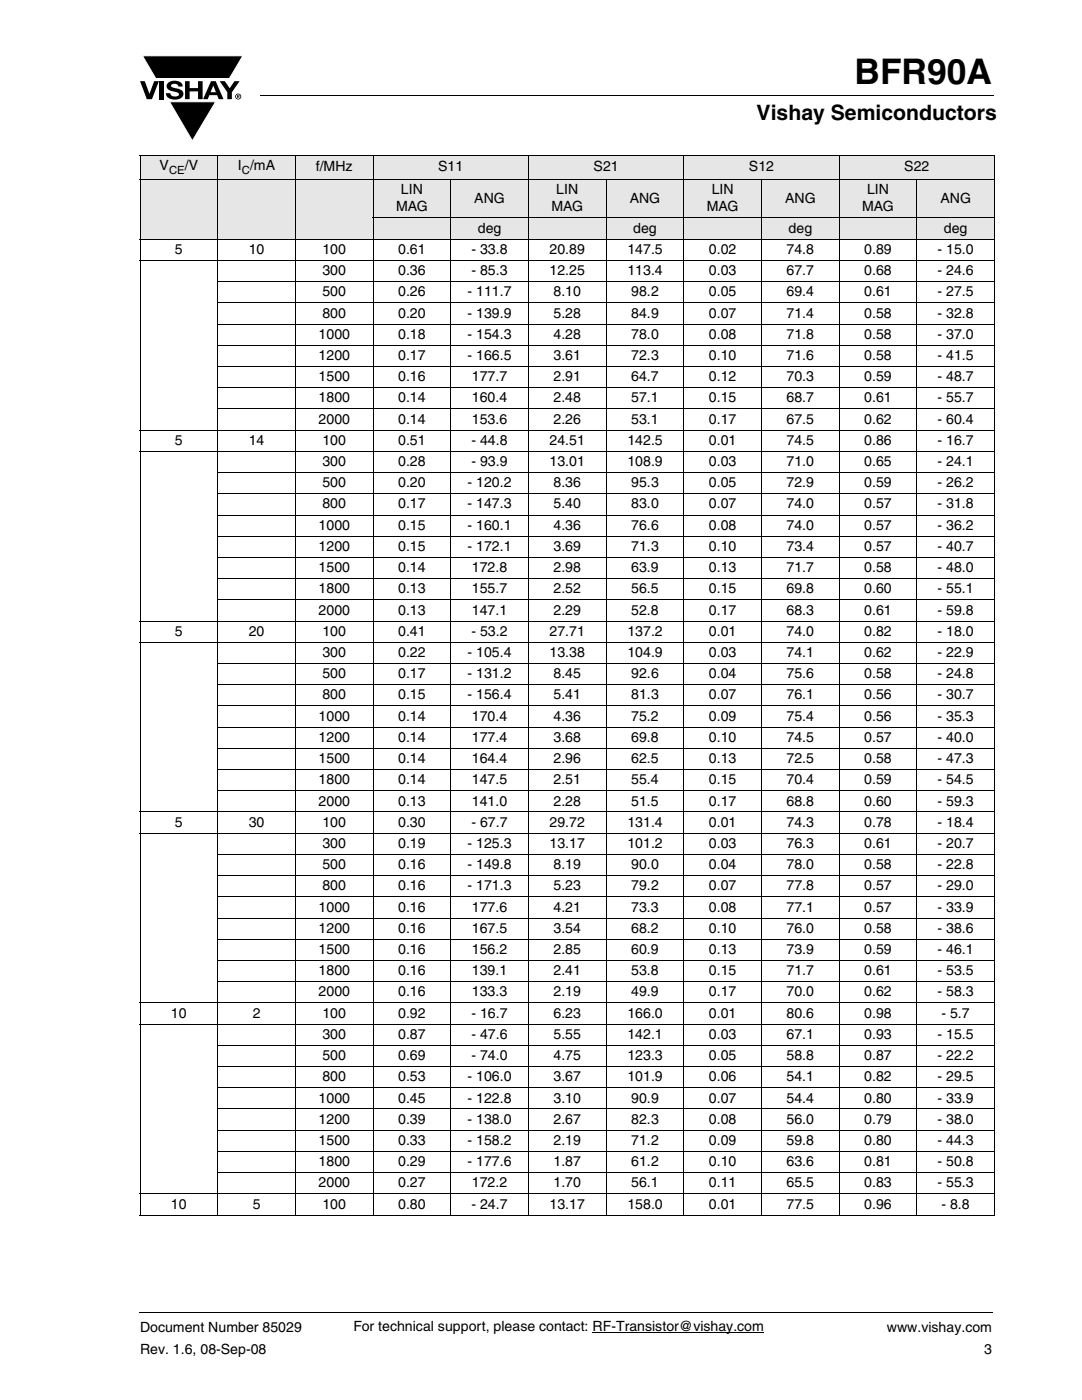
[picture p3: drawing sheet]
<svg xmlns="http://www.w3.org/2000/svg" width="216mm" height="279mm" viewBox="0 0 216 279" stroke-linecap="round" stroke-linejoin="round" font-family="sans-serif">
<defs><g id="words">
<text font-size="7" x="170.5" y="16.7">BFR90A</text>
<text font-size="4.2" x="151" y="24">Vishay Semiconductors</text>
<g font-size="2.8">
<text x="31.9" y="33.9">V</text>
<text x="36.9" y="33.9">/V</text>
<text x="47.5" y="33.9">I /mA</text>
<text x="63" y="34.2">f/MHz</text>
<text x="87.4" y="34.2">S11</text>
<text x="118.4" y="34.2">S21</text>
<text x="149.4" y="34.2">S12</text>
<text x="180.4" y="34.2">S22</text>
<text x="80" y="38.7">LIN</text>
<text x="94.6" y="40.4">ANG</text>
<text x="111" y="38.7">LIN</text>
<text x="125.6" y="40.4">ANG</text>
<text x="142" y="38.7">LIN</text>
<text x="156.7" y="40.4">ANG</text>
<text x="173" y="38.7">LIN</text>
<text x="187.6" y="40.4">ANG</text>
<text x="79" y="42.2">MAG</text>
<text x="95.4" y="46.4">deg</text>
<text x="110" y="42.2">MAG</text>
<text x="126.3" y="46.4">deg</text>
<text x="141" y="42.2">MAG</text>
<text x="157.4" y="46.4">deg</text>
<text x="172" y="42.2">MAG</text>
<text x="188.3" y="46.4">deg</text>
<text x="34.9" y="50.7">5</text>
<text x="49.6" y="50.7">10</text>
<text x="64.3" y="50.7">100</text>
<text x="79.5" y="50.7">0.61</text>
<text x="94.1" y="50.7">- 33.8</text>
<text x="109.7" y="50.7">20.89</text>
<text x="125.2" y="50.7">147.5</text>
<text x="141.5" y="50.7">0.02</text>
<text x="157" y="50.7">74.8</text>
<text x="172.5" y="50.7">0.89</text>
<text x="187.1" y="50.7">- 15.0</text>
<text x="64.3" y="54.9">300</text>
<text x="64.3" y="59.1">500</text>
<text x="79.5" y="54.9">0.36</text>
<text x="79.5" y="59.1">0.26</text>
<text x="93.3" y="59.1">- 111.7</text>
<text x="94.1" y="54.9">- 85.3</text>
<text x="109.7" y="54.9">12.25</text>
<text x="110.5" y="59.1">8.10</text>
<text x="125.2" y="54.9">113.4</text>
<text x="126" y="59.1">98.2</text>
<text x="141.5" y="54.9">0.03</text>
<text x="141.5" y="59.1">0.05</text>
<text x="157" y="54.9">67.7</text>
<text x="157" y="59.1">69.4</text>
<text x="172.5" y="54.9">0.68</text>
<text x="172.5" y="59.1">0.61</text>
<text x="187.1" y="54.9">- 24.6</text>
<text x="187.1" y="59.1">- 27.5</text>
<text x="64.3" y="63.4">800</text>
<text x="79.5" y="63.4">0.20</text>
<text x="93.3" y="63.4">- 139.9</text>
<text x="110.5" y="63.4">5.28</text>
<text x="126" y="63.4">84.9</text>
<text x="141.5" y="63.4">0.07</text>
<text x="157" y="63.4">71.4</text>
<text x="172.5" y="63.4">0.58</text>
<text x="187.1" y="63.4">- 32.8</text>
<text x="63.6" y="67.6">1000</text>
<text x="63.6" y="71.8">1200</text>
<text x="79.5" y="67.6">0.18</text>
<text x="79.5" y="71.8">0.17</text>
<text x="93.3" y="67.6">- 154.3</text>
<text x="93.3" y="71.8">- 166.5</text>
<text x="110.5" y="67.6">4.28</text>
<text x="110.5" y="71.8">3.61</text>
<text x="126" y="67.6">78.0</text>
<text x="126" y="71.8">72.3</text>
<text x="141.5" y="67.6">0.08</text>
<text x="141.5" y="71.8">0.10</text>
<text x="157" y="67.6">71.8</text>
<text x="157" y="71.8">71.6</text>
<text x="172.5" y="67.6">0.58</text>
<text x="172.5" y="71.8">0.58</text>
<text x="187.1" y="67.6">- 37.0</text>
<text x="187.1" y="71.8">- 41.5</text>
<text x="63.6" y="76.1">1500</text>
<text x="79.5" y="76.1">0.16</text>
<text x="94.2" y="76.1">177.7</text>
<text x="110.4" y="76.1">2.91</text>
<text x="126" y="76.1">64.7</text>
<text x="141.5" y="76.1">0.12</text>
<text x="156.9" y="76.1">70.3</text>
<text x="172.5" y="76.1">0.59</text>
<text x="187.1" y="76.1">- 48.7</text>
<text x="63.6" y="80.3">1800</text>
<text x="79.5" y="80.3">0.14</text>
<text x="94.2" y="80.3">160.4</text>
<text x="110.4" y="80.3">2.48</text>
<text x="126" y="80.3">57.1</text>
<text x="141.5" y="80.3">0.15</text>
<text x="156.9" y="80.3">68.7</text>
<text x="172.5" y="80.3">0.61</text>
<text x="187.1" y="80.3">- 55.7</text>
<text x="34.9" y="88.8">5</text>
<text x="49.6" y="88.8">14</text>
<text x="63.6" y="84.5">2000</text>
<text x="64.3" y="88.8">100</text>
<text x="79.5" y="88.8">0.51</text>
<text x="79.5" y="84.5">0.14</text>
<text x="94.1" y="88.8">- 44.8</text>
<text x="94.2" y="84.5">153.6</text>
<text x="109.7" y="88.8">24.51</text>
<text x="110.4" y="84.5">2.26</text>
<text x="125.2" y="88.8">142.5</text>
<text x="126" y="84.5">53.1</text>
<text x="141.5" y="84.5">0.17</text>
<text x="141.5" y="88.8">0.01</text>
<text x="156.9" y="84.5">67.5</text>
<text x="157" y="88.8">74.5</text>
<text x="172.5" y="84.5">0.62</text>
<text x="172.5" y="88.8">0.86</text>
<text x="187.1" y="84.5">- 60.4</text>
<text x="187.1" y="88.8">- 16.7</text>
<text x="64.3" y="93">300</text>
<text x="79.5" y="93">0.28</text>
<text x="94.1" y="93">- 93.9</text>
<text x="109.7" y="93">13.01</text>
<text x="125.2" y="93">108.9</text>
<text x="141.5" y="93">0.03</text>
<text x="157" y="93">71.0</text>
<text x="172.5" y="93">0.65</text>
<text x="187.1" y="93">- 24.1</text>
<text x="64.3" y="97.2">500</text>
<text x="64.3" y="101.5">800</text>
<text x="79.5" y="97.2">0.20</text>
<text x="79.5" y="101.5">0.17</text>
<text x="93.3" y="97.2">- 120.2</text>
<text x="93.3" y="101.5">- 147.3</text>
<text x="110.5" y="97.2">8.36</text>
<text x="110.5" y="101.5">5.40</text>
<text x="126" y="97.2">95.3</text>
<text x="126" y="101.5">83.0</text>
<text x="141.5" y="97.2">0.05</text>
<text x="141.5" y="101.5">0.07</text>
<text x="157" y="97.2">72.9</text>
<text x="157" y="101.5">74.0</text>
<text x="172.5" y="97.2">0.59</text>
<text x="172.5" y="101.5">0.57</text>
<text x="187.1" y="97.2">- 26.2</text>
<text x="187.1" y="101.5">- 31.8</text>
<text x="63.6" y="105.7">1000</text>
<text x="79.5" y="105.7">0.15</text>
<text x="93.3" y="105.7">- 160.1</text>
<text x="110.5" y="105.7">4.36</text>
<text x="126" y="105.7">76.6</text>
<text x="141.5" y="105.7">0.08</text>
<text x="157" y="105.7">74.0</text>
<text x="172.5" y="105.7">0.57</text>
<text x="187.1" y="105.7">- 36.2</text>
<text x="63.6" y="110">1200</text>
<text x="79.5" y="110">0.15</text>
<text x="93.3" y="110">- 172.1</text>
<text x="110.5" y="110">3.69</text>
<text x="126" y="110">71.3</text>
<text x="141.5" y="110">0.10</text>
<text x="157" y="110">73.4</text>
<text x="172.5" y="110">0.57</text>
<text x="187.1" y="110">- 40.7</text>
<text x="63.6" y="114.2">1500</text>
<text x="63.6" y="118.4">1800</text>
<text x="79.5" y="114.2">0.14</text>
<text x="79.5" y="118.4">0.13</text>
<text x="94.2" y="114.2">172.8</text>
<text x="94.2" y="118.4">155.7</text>
<text x="110.4" y="114.2">2.98</text>
<text x="110.4" y="118.4">2.52</text>
<text x="126" y="114.2">63.9</text>
<text x="126" y="118.4">56.5</text>
<text x="141.5" y="114.2">0.13</text>
<text x="141.5" y="118.4">0.15</text>
<text x="156.9" y="114.2">71.7</text>
<text x="156.9" y="118.4">69.8</text>
<text x="172.5" y="114.2">0.58</text>
<text x="172.5" y="118.4">0.60</text>
<text x="187.1" y="114.2">- 48.0</text>
<text x="187.1" y="118.4">- 55.1</text>
<text x="63.6" y="122.7">2000</text>
<text x="79.5" y="122.7">0.13</text>
<text x="94.2" y="122.7">147.1</text>
<text x="110.4" y="122.7">2.29</text>
<text x="126" y="122.7">52.8</text>
<text x="141.5" y="122.7">0.17</text>
<text x="156.9" y="122.7">68.3</text>
<text x="172.5" y="122.7">0.61</text>
<text x="187.1" y="122.7">- 59.8</text>
<text x="34.9" y="126.9">5</text>
<text x="49.6" y="126.9">20</text>
<text x="64.3" y="131.1">300</text>
<text x="64.3" y="126.9">100</text>
<text x="79.5" y="131.1">0.22</text>
<text x="79.5" y="126.9">0.41</text>
<text x="93.3" y="131.1">- 105.4</text>
<text x="94.1" y="126.9">- 53.2</text>
<text x="109.7" y="131.1">13.38</text>
<text x="109.7" y="126.9">27.71</text>
<text x="125.2" y="131.1">104.9</text>
<text x="125.2" y="126.9">137.2</text>
<text x="141.5" y="131.1">0.03</text>
<text x="141.5" y="126.9">0.01</text>
<text x="157" y="131.1">74.1</text>
<text x="157" y="126.9">74.0</text>
<text x="172.5" y="131.1">0.62</text>
<text x="172.5" y="126.9">0.82</text>
<text x="187.1" y="131.1">- 22.9</text>
<text x="187.1" y="126.9">- 18.0</text>
<text x="64.3" y="135.4">500</text>
<text x="79.5" y="135.4">0.17</text>
<text x="93.3" y="135.4">- 131.2</text>
<text x="110.5" y="135.4">8.45</text>
<text x="126" y="135.4">92.6</text>
<text x="141.5" y="135.4">0.04</text>
<text x="157" y="135.4">75.6</text>
<text x="172.5" y="135.4">0.58</text>
<text x="187.1" y="135.4">- 24.8</text>
<text x="63.6" y="143.8">1000</text>
<text x="64.3" y="139.6">800</text>
<text x="79.5" y="139.6">0.15</text>
<text x="79.5" y="143.8">0.14</text>
<text x="93.3" y="139.6">- 156.4</text>
<text x="94.2" y="143.8">170.4</text>
<text x="110.4" y="143.8">4.36</text>
<text x="110.5" y="139.6">5.41</text>
<text x="126" y="143.8">75.2</text>
<text x="126" y="139.6">81.3</text>
<text x="141.5" y="143.8">0.09</text>
<text x="141.5" y="139.6">0.07</text>
<text x="156.9" y="143.8">75.4</text>
<text x="157" y="139.6">76.1</text>
<text x="172.5" y="143.8">0.56</text>
<text x="172.5" y="139.6">0.56</text>
<text x="187.1" y="143.8">- 35.3</text>
<text x="187.1" y="139.6">- 30.7</text>
<text x="63.6" y="148.1">1200</text>
<text x="79.5" y="148.1">0.14</text>
<text x="94.2" y="148.1">177.4</text>
<text x="110.4" y="148.1">3.68</text>
<text x="126" y="148.1">69.8</text>
<text x="141.5" y="148.1">0.10</text>
<text x="156.9" y="148.1">74.5</text>
<text x="172.5" y="148.1">0.57</text>
<text x="187.1" y="148.1">- 40.0</text>
<text x="63.6" y="152.3">1500</text>
<text x="79.5" y="152.3">0.14</text>
<text x="94.2" y="152.3">164.4</text>
<text x="110.4" y="152.3">2.96</text>
<text x="126" y="152.3">62.5</text>
<text x="141.5" y="152.3">0.13</text>
<text x="156.9" y="152.3">72.5</text>
<text x="172.5" y="152.3">0.58</text>
<text x="187.1" y="152.3">- 47.3</text>
<text x="63.6" y="156.5">1800</text>
<text x="63.6" y="160.8">2000</text>
<text x="79.5" y="156.5">0.14</text>
<text x="79.5" y="160.8">0.13</text>
<text x="94.2" y="156.5">147.5</text>
<text x="94.2" y="160.8">141.0</text>
<text x="110.4" y="156.5">2.51</text>
<text x="110.4" y="160.8">2.28</text>
<text x="126" y="156.5">55.4</text>
<text x="126" y="160.8">51.5</text>
<text x="141.5" y="156.5">0.15</text>
<text x="141.5" y="160.8">0.17</text>
<text x="156.9" y="156.5">70.4</text>
<text x="156.9" y="160.8">68.8</text>
<text x="172.5" y="156.5">0.59</text>
<text x="172.5" y="160.8">0.60</text>
<text x="187.1" y="156.5">- 54.5</text>
<text x="187.1" y="160.8">- 59.3</text>
<text x="34.9" y="165">5</text>
<text x="49.6" y="165">30</text>
<text x="64.3" y="165">100</text>
<text x="79.5" y="165">0.30</text>
<text x="94.1" y="165">- 67.7</text>
<text x="109.7" y="165">29.72</text>
<text x="125.2" y="165">131.4</text>
<text x="141.5" y="165">0.01</text>
<text x="157" y="165">74.3</text>
<text x="172.5" y="165">0.78</text>
<text x="187.1" y="165">- 18.4</text>
<text x="64.3" y="169.2">300</text>
<text x="64.3" y="173.5">500</text>
<text x="79.5" y="169.2">0.19</text>
<text x="79.5" y="173.5">0.16</text>
<text x="93.3" y="169.2">- 125.3</text>
<text x="93.3" y="173.5">- 149.8</text>
<text x="109.7" y="169.2">13.17</text>
<text x="110.5" y="173.5">8.19</text>
<text x="125.2" y="169.2">101.2</text>
<text x="126" y="173.5">90.0</text>
<text x="141.5" y="169.2">0.03</text>
<text x="141.5" y="173.5">0.04</text>
<text x="157" y="169.2">76.3</text>
<text x="157" y="173.5">78.0</text>
<text x="172.5" y="169.2">0.61</text>
<text x="172.5" y="173.5">0.58</text>
<text x="187.1" y="169.2">- 20.7</text>
<text x="187.1" y="173.5">- 22.8</text>
<text x="64.3" y="177.7">800</text>
<text x="79.5" y="177.7">0.16</text>
<text x="93.3" y="177.7">- 171.3</text>
<text x="110.5" y="177.7">5.23</text>
<text x="126" y="177.7">79.2</text>
<text x="141.5" y="177.7">0.07</text>
<text x="157" y="177.7">77.8</text>
<text x="172.5" y="177.7">0.57</text>
<text x="187.1" y="177.7">- 29.0</text>
<text x="63.6" y="181.9">1000</text>
<text x="79.5" y="181.9">0.16</text>
<text x="94.2" y="181.9">177.6</text>
<text x="110.4" y="181.9">4.21</text>
<text x="126" y="181.9">73.3</text>
<text x="141.5" y="181.9">0.08</text>
<text x="156.9" y="181.9">77.1</text>
<text x="172.5" y="181.9">0.57</text>
<text x="187.1" y="181.9">- 33.9</text>
<text x="63.6" y="186.2">1200</text>
<text x="63.6" y="190.4">1500</text>
<text x="79.5" y="186.2">0.16</text>
<text x="79.5" y="190.4">0.16</text>
<text x="94.2" y="186.2">167.5</text>
<text x="94.2" y="190.4">156.2</text>
<text x="110.4" y="186.2">3.54</text>
<text x="110.4" y="190.4">2.85</text>
<text x="126" y="186.2">68.2</text>
<text x="126" y="190.4">60.9</text>
<text x="141.5" y="186.2">0.10</text>
<text x="141.5" y="190.4">0.13</text>
<text x="156.9" y="186.2">76.0</text>
<text x="156.9" y="190.4">73.9</text>
<text x="172.5" y="186.2">0.58</text>
<text x="172.5" y="190.4">0.59</text>
<text x="187.1" y="186.2">- 38.6</text>
<text x="187.1" y="190.4">- 46.1</text>
<text x="63.6" y="194.6">1800</text>
<text x="79.5" y="194.6">0.16</text>
<text x="94.2" y="194.6">139.1</text>
<text x="110.4" y="194.6">2.41</text>
<text x="126" y="194.6">53.8</text>
<text x="141.5" y="194.6">0.15</text>
<text x="156.9" y="194.6">71.7</text>
<text x="172.5" y="194.6">0.61</text>
<text x="187.1" y="194.6">- 53.5</text>
<text x="34.1" y="203.1">10</text>
<text x="50.4" y="203.1">2</text>
<text x="63.6" y="198.9">2000</text>
<text x="64.3" y="203.1">100</text>
<text x="79.5" y="203.1">0.92</text>
<text x="79.5" y="198.9">0.16</text>
<text x="94.1" y="203.1">- 16.7</text>
<text x="94.2" y="198.9">133.3</text>
<text x="110.4" y="198.9">2.19</text>
<text x="110.5" y="203.1">6.23</text>
<text x="125.2" y="203.1">166.0</text>
<text x="126" y="198.9">49.9</text>
<text x="141.5" y="198.9">0.17</text>
<text x="141.5" y="203.1">0.01</text>
<text x="156.9" y="198.9">70.0</text>
<text x="157" y="203.1">80.6</text>
<text x="172.5" y="198.9">0.62</text>
<text x="172.5" y="203.1">0.98</text>
<text x="187.1" y="198.9">- 58.3</text>
<text x="187.9" y="203.1">- 5.7</text>
<text x="64.3" y="207.3">300</text>
<text x="79.5" y="207.3">0.87</text>
<text x="94.1" y="207.3">- 47.6</text>
<text x="110.5" y="207.3">5.55</text>
<text x="125.2" y="207.3">142.1</text>
<text x="141.5" y="207.3">0.03</text>
<text x="157" y="207.3">67.1</text>
<text x="172.5" y="207.3">0.93</text>
<text x="187.1" y="207.3">- 15.5</text>
<text x="64.3" y="211.6">500</text>
<text x="64.3" y="215.8">800</text>
<text x="79.5" y="211.6">0.69</text>
<text x="79.5" y="215.8">0.53</text>
<text x="93.3" y="215.8">- 106.0</text>
<text x="94.1" y="211.6">- 74.0</text>
<text x="110.5" y="215.8">3.67</text>
<text x="110.5" y="211.6">4.75</text>
<text x="125.2" y="215.8">101.9</text>
<text x="125.2" y="211.6">123.3</text>
<text x="141.5" y="215.8">0.06</text>
<text x="141.5" y="211.6">0.05</text>
<text x="157" y="215.8">54.1</text>
<text x="157" y="211.6">58.8</text>
<text x="172.5" y="215.8">0.82</text>
<text x="172.5" y="211.6">0.87</text>
<text x="187.1" y="215.8">- 29.5</text>
<text x="187.1" y="211.6">- 22.2</text>
<text x="63.6" y="220">1000</text>
<text x="79.5" y="220">0.45</text>
<text x="93.3" y="220">- 122.8</text>
<text x="110.5" y="220">3.10</text>
<text x="126" y="220">90.9</text>
<text x="141.5" y="220">0.07</text>
<text x="157" y="220">54.4</text>
<text x="172.5" y="220">0.80</text>
<text x="187.1" y="220">- 33.9</text>
<text x="63.6" y="224.3">1200</text>
<text x="79.5" y="224.3">0.39</text>
<text x="93.3" y="224.3">- 138.0</text>
<text x="110.5" y="224.3">2.67</text>
<text x="126" y="224.3">82.3</text>
<text x="141.5" y="224.3">0.08</text>
<text x="157" y="224.3">56.0</text>
<text x="172.5" y="224.3">0.79</text>
<text x="187.1" y="224.3">- 38.0</text>
<text x="63.6" y="228.5">1500</text>
<text x="63.6" y="232.7">1800</text>
<text x="79.5" y="228.5">0.33</text>
<text x="79.5" y="232.7">0.29</text>
<text x="93.3" y="228.5">- 158.2</text>
<text x="93.3" y="232.7">- 177.6</text>
<text x="110.5" y="228.5">2.19</text>
<text x="110.5" y="232.7">1.87</text>
<text x="126" y="228.5">71.2</text>
<text x="126" y="232.7">61.2</text>
<text x="141.5" y="228.5">0.09</text>
<text x="141.5" y="232.7">0.10</text>
<text x="157" y="228.5">59.8</text>
<text x="157" y="232.7">63.6</text>
<text x="172.5" y="228.5">0.80</text>
<text x="172.5" y="232.7">0.81</text>
<text x="187.1" y="228.5">- 44.3</text>
<text x="187.1" y="232.7">- 50.8</text>
<text x="63.6" y="237">2000</text>
<text x="79.5" y="237">0.27</text>
<text x="94.2" y="237">172.2</text>
<text x="110.4" y="237">1.70</text>
<text x="126" y="237">56.1</text>
<text x="141.5" y="237">0.11</text>
<text x="156.9" y="237">65.5</text>
<text x="172.5" y="237">0.83</text>
<text x="187.1" y="237">- 55.3</text>
<text x="34.1" y="241.2">10</text>
<text x="50.4" y="241.2">5</text>
<text x="64.3" y="241.2">100</text>
<text x="79.5" y="241.2">0.80</text>
<text x="94.1" y="241.2">- 24.7</text>
<text x="109.7" y="241.2">13.17</text>
<text x="125.2" y="241.2">158.0</text>
<text x="141.5" y="241.2">0.01</text>
<text x="157" y="241.2">77.5</text>
<text x="172.5" y="241.2">0.96</text>
<text x="187.9" y="241.2">- 8.8</text>
<text x="27.9" y="265.9">Document Number 85029</text>
<text x="70.5" y="265.6">For technical support, please contact: RF-Transistor@vishay.com</text>
<text x="177" y="265.9">www.vishay.com</text>
<text x="27.9" y="270.1">Rev. 1.6, 08-Sep-08</text>
<text x="196.4" y="270.1">3</text>
</g>
<g font-size="2.2">
<text x="33.7" y="34.6">CE</text>
<text x="48.3" y="34.6">C</text>
</g>
</g></defs>
<g fill="#000">
<path d="M27.9 16.2h1l.9 2.5 1-2.5h.9l-1.4 3.6h-1zM28.4 11.1h20.1l-2.7 4.6h-14.7zM31.9 16.2h.9v3.6h-.9zM33.6 16.5a2.1 2.1 0 0 1 2.8 .3l.1 .5h-.9a.79 .79 0 0 0-.7-.6 .79 .79 0 0 0-.8 .4l.3 .3 1 .3a1.08 1.08 0 0 1 1.2 1 1.08 1.08 0 0 1-1.1 1.1 1.73 1.73 0 0 1-2.4-1.2h.9a.96 .96 0 0 0 .8 .7 .96 .96 0 0 0 .9-.5 1.31 1.31 0 0 0-1.2-.6 1.03 1.03 0 0 1-1.1-.5 1.03 1.03 0 0 1 .2-1.2zM36.9 16.2h.9v1.4h1.7v-1.4h.9v3.6h-.9v-1.6h-1.7v1.6h-.9zM43.8 16.2h1.1l.9 1.4 1-1.4h1l-1.5 2.2v1.4h-.9v-1.4zM51.9 18.9v.2zM33.8 20.3h9.2l-4.6 7.8zM27.9 261.9v.2z"/>
<path d="M42.6 17.1l-.6 1.3h1.1zM42.1 16.2h.9l1.6 3.6h-1l-.3-.8h-1.5l-.3 .8h-1z"/>
<path d="M47.4 19v.2h.2v-.1zM47.3 18.9l.4 .1 .1 .1-.2 .2 .2 .3-.3-.3-.1 .3h-.1zM47.1 19.3a.46 .46 0 0 0 .9 0 .46 .46 0 0 0-.9 0zM46.9 19.3a.6 .6 0 0 1 1.2 0 .6 .6 0 0 1-1.2 0z"/>
</g>
<path d="M28.4 11.1h20.1l-2.7 4.6h-14.7zM33.8 20.3h9.2l-4.6 7.8z" fill="none" stroke="#fff" stroke-width=".2"/>
<path d="M51.9 19h146.4M27.9 262h170.1M118.2 265.9h34.3" fill="none" stroke="#000" stroke-width=".2"/>
<g fill="#e6e6e6">
<path d="M27.9 31h15.6v4.8h-15.6z"/>
<path d="M43.5 31h15.4v4.8h-15.4z"/>
<path d="M58.9 31h15.5v4.8h-15.5z"/>
<path d="M74.4 31h31.1v4.8h-31.1z"/>
<path d="M105.5 31h31v4.8h-31z"/>
<path d="M136.5 31h30.9v4.8h-30.9z"/>
<path d="M167.4 31h31.1v4.8h-31.1z"/>
<path d="M27.9 35.8h46.5v11.9h-46.5z"/>
<path d="M74.4 35.8h15.6v7.7h-15.6z"/>
<path d="M90 35.8h15.5v7.7h-15.5z"/>
<path d="M105.5 35.8h15.4v7.7h-15.4z"/>
<path d="M120.9 35.8h15.6v7.7h-15.6z"/>
<path d="M136.5 35.8h15.5v7.7h-15.5z"/>
<path d="M152 35.8h15.4v7.7h-15.4z"/>
<path d="M167.4 35.8h15.5v7.7h-15.5z"/>
<path d="M182.9 35.8h15.6v7.7h-15.6z"/>
<path d="M74.4 43.5h31.1v4.2h-31.1z"/>
<path d="M105.5 43.5h31v4.2h-31z"/>
<path d="M136.5 43.5h30.9v4.2h-30.9z"/>
<path d="M167.4 43.5h31.1v4.2h-31.1z"/>
</g>
<g fill="none" stroke="#000" stroke-width=".2">
<path d="M27.9 31h170.6M27.9 35.8h170.6M27.9 31.1v211.3M43.5 30.9v211.7M58.9 30.9v211.7M74.4 30.9v211.7M90 35.7v206.9M105.5 30.9v211.7M120.9 35.7v206.9M136.5 30.9v211.7M152 35.7v206.9M167.4 30.9v211.7"/>
<path d="M182.9 35.7v206.9M198.5 31.1v211.3M27.9 47.7h170.6M27.9 52h170.6M43.3 56.2h155.2M74.4 43.5h124.1M43.3 60.5h155.2M43.3 64.7h155.2M43.3 68.9h155.2M43.3 73.2h155.2M43.3 77.4h155.2M27.9 85.9h170.6"/>
<path d="M27.9 90.1h170.6M43.3 81.6h155.2M43.3 94.3h155.2M43.3 98.6h155.2M43.3 102.8h155.2M43.3 107h155.2M43.3 111.3h155.2M43.3 115.5h155.2M43.3 119.7h155.2M27.9 124h170.6M27.9 128.2h170.6M43.3 132.4h155.2"/>
<path d="M43.3 136.7h155.2M43.3 140.9h155.2M43.3 145.1h155.2M43.3 149.4h155.2M43.3 153.6h155.2M43.3 157.8h155.2M27.9 162.1h170.6M27.9 166.3h170.6M43.3 170.5h155.2M43.3 174.8h155.2M43.3 179h155.2M43.3 183.2h155.2"/>
<path d="M43.3 187.5h155.2M43.3 191.7h155.2M43.3 195.9h155.2M27.9 200.2h170.6M27.9 204.4h170.6M43.3 208.6h155.2M43.3 212.9h155.2M43.3 217.1h155.2M27.9 238.3h170.6M43.3 221.3h155.2M43.3 225.6h155.2M43.3 229.8h155.2"/>
<path d="M43.3 234h155.2M27.9 242.5h170.6"/>
</g>
<use href="#words"/>
</svg>
